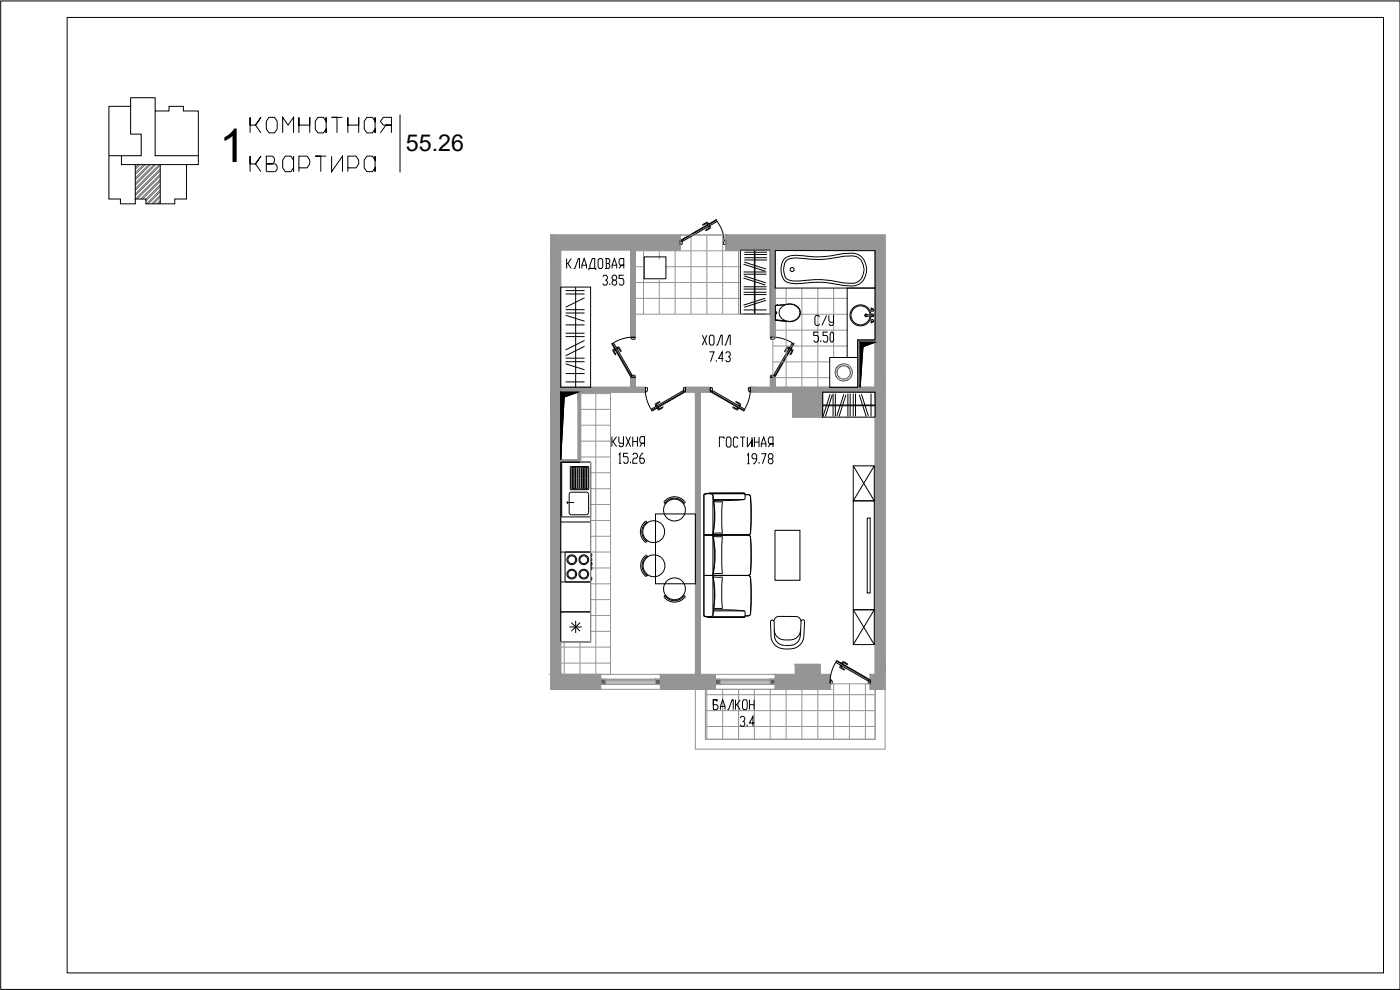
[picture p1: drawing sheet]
<svg xmlns="http://www.w3.org/2000/svg" width="420mm" height="297mm" viewBox="0 0 420 297" stroke-linecap="round" stroke-linejoin="round" font-family="sans-serif">
<defs><g id="words">
<text font-size="14" x="65.8" y="48.5">1</text>
<text font-size="7" x="121.8" y="45.4">55.26</text>
</g></defs>
<g fill="none" stroke="#939598" stroke-width=".3">
<path d="M190.7 75.3h31.5M193.1 75v19.3M197.9 75v2.8M202.6 75v19.3M204.1 70.5h13.7M207.4 70.5v23.8M212.1 70.5v23.8M216.9 70.5v23.8M221.7 75v19.3M190.7 89.5h31.5M190.7 84.8h31.5M190.7 80h2.8"/>
<path d="M197.9 83.9v10.4M199.8 80h22.4M174.2 118.1h9M178.8 117.7v84.6M174.2 137.1h9M174.2 132.4h9M174.2 127.6h9M174.2 122.8h9M177.2 156.2h6M177.2 151.4h6M177.2 146.6h6M177.2 141.8h6"/>
<path d="M177.2 179.9h6M177.2 175.2h6M177.2 165.6h6M177.2 160.9h6M177.6 170.4h5.6M168.3 199h14.9M168.3 194.2h14.9M169.3 192.6v9.7M174.1 192.6v9.7M177.2 189.4h6M177.2 184.7h6M211.7 218h50.9"/>
<path d="M211.7 213.2h50.9M211.7 208.4h50.9M212.1 206.8v15M216.9 206.8v15M221.7 206.8v15M226.4 206.8v15M231.1 206.8v15M235.9 206.8v15M240.7 206.8v15M245.4 206.8v15M250.2 205.2v16.6M254.9 205.2v16.6"/>
<path d="M259.7 205.2v16.6"/>
</g>
<path d="M165.3 70.5h38.8v4.5h-13.4v26.2h-1.5v-26.2h-20.9v41.2h20.9v-3h1.5v3h3v1.5h-25.4v84.6h12v4.5h-15zM217.8 70.5h47.8v136.3h-4.4v-4.5h1.4v-84.6h-15.7v7.5h-9v-7.5h-12.7v-1.5h6v-3h1.5v3h29.9v-41.2h-29.9v26.2h-1.5v-26.2h-13.4zM205.7 116.2h7.5v1.5h-3v84.6h4.5v4.5h-16.5v-4.5h10.5v-84.6h-3zM232.7 202.3h6v-3h7.5v3h3v4.5h-16.5zM262.6 206.8v15h-50.9v-15h-3v18h56.9v-18" fill="none" stroke="#939598" stroke-width=".3"/>
<g fill="#636466" stroke="#636466" stroke-width=".3">
<path d="M231.2 203.8l1.5 1.5v-1.5zM231.2 203.8l1.5 1.5h-1.5z"/>
<path d="M214.7 203.8l1.5 1.5v-1.5zM214.7 203.8l1.5 1.5h-1.5z"/>
<path d="M196.7 203.8l1.5 1.5v-1.5zM196.7 203.8l1.5 1.5h-1.5z"/>
<path d="M180.3 203.8l1.4 1.5v-1.5zM180.3 203.8l1.4 1.5h-1.4z"/>
</g>
<path d="M180.3 203.8h17.9v1.5h-17.9zM214.7 203.8h18v1.5h-18z" fill="none" stroke="#939598" stroke-width=".3"/>
<g fill="#939598" stroke="#939598" stroke-width=".3">
<path d="M189.2 101.2h1.5z"/>
<path d="M168.3 117.7h25.4z"/>
<path d="M217.8 70.5l47.8 4.5v-4.5zM217.8 70.5l47.8 4.5h-47.8z"/>
<path d="M165.3 70.5l38.8 4.5v-4.5zM165.3 70.5l38.8 4.5h-38.8z"/>
<path d="M217.8 75h14.9zM217.8 75h14.9z"/>
<path d="M232.7 75h32.9zM232.7 75h32.9z"/>
<path d="M231.2 75l1.5 26.2v-26.2zM231.2 75l1.5 26.2h-1.5z"/>
<path d="M189.2 75l1.5 26.2v-26.2zM189.2 75l1.5 26.2h-1.5z"/>
<path d="M262.6 75l3 41.2v-41.2zM262.6 75l3 41.2h-3z"/>
<path d="M231.2 113.2l1.5 3v-3zM231.2 113.2l1.5 3h-1.5z"/>
<path d="M189.2 113.2l1.5 3v-3zM189.2 113.2l1.5 3h-1.5z"/>
<path d="M165.3 75l3 41.2v-41.2zM165.3 75l3 41.2h-3z"/>
<path d="M225.2 116.2l40.4 1.5v-1.5zM225.2 116.2l40.4 1.5h-40.4z"/>
<path d="M205.7 116.2l7.5 1.5v-1.5zM205.7 116.2l7.5 1.5h-7.5z"/>
<path d="M165.3 116.2l28.4 1.5v-1.5zM165.3 116.2l28.4 1.5h-28.4z"/>
<path d="M165.3 117.7h3zM165.3 117.7h3z"/>
<path d="M237.9 117.7l9 7.5v-7.5zM237.9 117.7l9 7.5h-9z"/>
<path d="M262.6 117.7l3 84.6v-84.6zM262.6 117.7l3 84.6h-3z"/>
<path d="M238.7 199.3l7.5 3v-3zM238.7 199.3l7.5 3h-7.5z"/>
<path d="M208.7 117.7l1.5 84.6v-84.6zM208.7 117.7l1.5 84.6h-1.5z"/>
<path d="M165.3 117.7l3 84.6v-84.6zM165.3 117.7l3 84.6h-3z"/>
<path d="M261.2 202.3l4.4 4.5v-4.5zM261.2 202.3l4.4 4.5h-4.4z"/>
<path d="M232.7 202.3l16.5 4.5v-4.5zM232.7 202.3l16.5 4.5h-16.5z"/>
<path d="M198.2 202.3l16.5 4.5v-4.5zM198.2 202.3l16.5 4.5h-16.5z"/>
<path d="M165.3 202.3l15 4.5v-4.5zM165.3 202.3l15 4.5h-15z"/>
</g>
<path d="M180.3 202.3h17.9v4.5h-17.9zM214.7 202.3h18v4.5h-18z" fill="none" stroke="#939598" stroke-width=".3"/>
<g fill="none" stroke="#000" stroke-width=".3">
<path d="M204.1 72.1h.5M204.1 72v1.5M204.5 72l10.6-6.1v.1l-10.5 6.1zM204.6 72.1l.2 .4M204.6 72.1l.1 .4M204.7 72.5v.8h-.6M212 66.6l.4 .1M212.1 66.7l-1.2 .8 1.3-.6 .2 .4M212.4 66.8l.2 .4M212.8 67.9l.2 .4-1.2 .7M212.9 67.1l-.8 .4M213.1 68l-.1-.2 .2 .4"/>
<path d="M213.1 67.6l-.7 .5M213.2 68.2l-.1 .3-1.1 .6-.2-.1M215.1 66.1l.1 .3-10.4 6.1M215.2 66.4a9.8 9.8 0 0 1 2.1 5.7M217.8 72.1h-.5v.4h-.1v.8h.6M217.8 72v1.5M183.6 103.1l.1-.1 5.7 9.8-.2 .1zM183.9 105.3l.7 1.1M184 104.9l-.1 .3M184.2 102.9l5.5 9.7-.3 .2M184.2 102.9l-.4 .2M184.4 104.5l.4 .7"/>
<path d="M184.4 104.8l-.4 .2M184.5 104.9l-.3 .3 .6 1.1-.2 .1M184.9 104.2l.4 .7M185.2 104.5l.3-.2 .7 1.2 .2-.1M185.3 104.3l-.2 .1 .4-.3 .3 .1 .6 1.2M189.2 101.2a12 12 0 0 0-5.1 1.7M189.2 101.2h1.6M189.2 113.2h1.6M189.4 112.8l1.2-.2v.6M189.4 101.2v.5l.3 .1h.9v-.6M189.4 112.8v.4M193.7 117.7a12 12 0 0 0 1.7 5.1"/>
<path d="M193.7 116.3h.6l-.1 1.2h-.5M193.7 116.2v1.5M205.3 117.5l-.2-.3-9.7 5.6 .2 .3M205.3 117.5h.4M205.7 116.3h-.6l.2 1.2M205.7 116.2v1.5M213.2 116.3h.6l-.1 1.2M213.2 117.5h.5M213.2 116.2v1.5M213.6 117.5l9.8 5.7-.1 .1-9.8-5.6zM213.7 117.5l.2-.3 9.6 5.6-.2 .3M225.2 116.2a11.5 11.5 0 0 1-1.7 6.6"/>
<path d="M225.2 116.3h-.6l.1 1.2h.5M231.2 101.2h1.5M231.2 113.2h1.5M231.3 101.2v.6l1.2-.1v-.5M232.5 112.8l-1.2-.2v.6M232.5 112.8v.4M232.7 101.2a12 12 0 0 1 5 1.7M236.4 104.1l-.3 .1-.6 1.2M236.5 104.1l.4 .3-.3-.1M236.7 104.5l-.4-.2-.6 1.2-.2-.1M237 104.1v.1M237 104.1l-.4 .8"/>
<path d="M237.4 104.9l.3 .3-.6 1.1 .2 .1M237.5 104.8l.4 .2M237.6 104.5l-.5 .7M237.8 102.9l-5.6 9.7 .3 .2M237.8 102.9l.3 .2M237.9 104.9l.1 .3-.7 1.2M238.2 103l.1 .1-5.6 9.8-.2-.1zM195.5 123.2l9.8-5.7 .1 .2-9.8 5.6zM196.7 122h.1M196.7 121.1l-.1 .4 .3 .4-.1-.2M197 122.6h.1M197.4 121.6l-.7 .4"/>
<path d="M197.8 122.1l-.8 .5M197.9 120.5l.1 .2-1.1 .7 .2 .3M197.9 120.5l-1.2 .6M198.8 122.1l.1 .2-1.1 .7-.3-.1-.2-.4M198.8 122.1l-1.1 .7-.2-.4M220.1 122.1l-.1 .2 1.1 .7 .6-.5M220.1 122.1l1.1 .7 .2-.4M221.1 122.1l.8 .5M221.4 121.6l.9 .4M222.2 121.1l-1.3-.6 1.1 .9-.2 .3M222.2 121.1l-.2 .8 .1-.2M222.3 122h-.1"/>
<path d="M250.8 198.7a12 12 0 0 0-1.7 5.1M251 198.1l9.8 5.7-.1 .2-9.7-5.7zM251 198.4l-.2 .3 9.7 5.6 .2-.4M252.1 199.5l.8 .4M252.2 199.8l.1-.1-.2 .4M252.4 199l.8 .3M252.5 199.8l-.2 .4 1.1 .6-.1 .2M252.7 199l.2-.4 .3-.1 1.1 .7-.1 .2M252.9 199.1l.2-.4 1.2 .7M253.2 199.3v.1M249.2 204h.4v.4h.2v.8h-.6M249.2 203.8v1.5"/>
<path d="M252 200l.1 .4M252.2 200.3l1.1 .7M260.7 204l-.1 1.2h.6M260.7 204h.5M261.2 203.8v1.5"/>
<circle cx="204.6" cy="72.4" r=".06"/>
<circle cx="189.6" cy="112.7" r=".06"/>
<circle cx="205.2" cy="117.3" r=".06"/>
<circle cx="213.7" cy="117.3" r=".06"/>
<circle cx="232.3" cy="112.7" r=".06"/>
<circle cx="260.6" cy="204.2" r=".06"/>
</g>
<g fill="#939598" stroke="#939598" stroke-width=".3">
<path d="M173.5 117.7l.7 20.2v-20.2zM173.5 117.7l.7 20.2h-.7z"/>
<path d="M168.3 137.9l5.9 .8v-.8zM168.3 137.9l5.9 .8h-5.9z"/>
<path d="M257.4 102l5.2 .7v-.7zM257.4 102l5.2 .7h-5.2z"/>
<path d="M257.4 102.7l.7 13.5v-13.5zM257.4 102.7l.7 13.5h-.7z"/>
</g>
<g fill="none" stroke="#939598" stroke-width=".3">
<path d="M190.7 75h13.4v-4.5h13.7v4.5h13.4v19.3h-40.5zM232.7 75h29.9v41.2h-29.9v-3h-.8v-12h.8zM232.7 99h21.6M232.7 89.5h21.6M235.9 86.4v4.9M235.9 96.4v19.8M240.2 94.3h14.1M240.7 86.4v29.8M245.4 86.4v29.8M250.2 86.4v20.9M174.2 117.7h9v84.6h-14.9v-9.7h8.9v-53.9h-3zM231.9 108.6h17.1"/>
<path d="M231.9 103.8h22.4M232.7 113.3h16.3M211.7 206.8h37.5v-1.6h12v1.6h1.4v15h-50.9z"/>
</g>
<path d="M173.5 117.7h.7v21h-5.9v-.8h5.2zM257.4 102h5.2v.7h-4.5v13.5h-.7z" fill="none" stroke="#939598" stroke-width=".3"/>
<g fill="#000" stroke="#000" stroke-width=".3">
<path d="M168.3 117.7h5.2l-4.2 1.4zM258.1 102.7h4.5l-3.6 1.3z"/>
<path d="M168.3 117.7v1.4h1zM168.3 119.1h1l-1 18.8z"/>
<path d="M258.1 102.7v1.3h.9zM258.1 104h.9l-.9 12.2z"/>
</g>
<path d="M168.3 117.7h5.2l-4.2 1.4-1 18.8zM258.1 102.7h4.5l-3.6 1.3-.9 12.2z" fill="none" stroke="#000" stroke-width=".3"/>
<g fill="none" stroke="#000" stroke-width=".3">
<path d="M32.7 31.9h6.5v-2.6h7.4v4h4.1v-1.4h4.3v1.4h4.5v16.1h-3.5v10.3h-3.5v1.5h-8.7v-1.5h-3.2v1.5h-4.4v-1.5h-3.5zM39.2 31.9v8.3h3.2v6.5h-9.7M46.6 33.3v13.4h12.9M75.1 39.9v-4.7v2.3h1.6l1.6-2.3-1.6 2.3 1.6 2.4M80.7 35.2h1.7l.8 1.2v2.3l-.8 1.2h-1.7l-.8-1.2v-2.3zM84.8 39.9v-4.7l1.6 2.3 1.7-2.3v4.7M89.7 39.9v-4.7v2.3h3.3v-2.3v4.7M95.4 35.2h1.7l.8 1.2v-1.2v4.7v-1.2l-.8 1.2h-1.7l-.8-1.2v-2.3zM102.8 35.2h-3.3h1.6v4.7M104.4 39.9v-4.7v2.3h3.3v-2.3v4.7M110.1 35.2h1.7l.8 1.2v-1.2v4.7v-1.2l-.8 1.2h-1.7l-.8-1.2v-2.3zM114.2 39.9l1.6-2.4h-.8l-.8-1.1 .8-1.2h2.5v2.3h-1.7h1.7v2.4"/>
<path d="M120.1 34.4v17.3M36.4 46.7v2.7h4.2v10.3M40.6 49.4h7.5v11.8M48.1 49.4h7.9M75.1 51.5v-4.7v2.4h1.6l1.6-2.4-1.6 2.4 1.6 2.3M79.9 46.8h1.7a1.24 1.24 0 0 1 .8 1.2 1.24 1.24 0 0 1-.8 1.2h-1.7h2.5a1.24 1.24 0 0 1 .8 1.1 1.24 1.24 0 0 1-.8 1.2h-2.5zM85.6 46.8h1.7l.8 1.2v-1.2v4.7v-1.1l-.8 1.1h-1.7l-.8-1.1v-2.4zM89.7 50.4h2.5l.8-1.2v-1.2l-.8-1.2h-2.5v4.7M97.9 46.8h-3.3h1.7v4.7M99.5 46.8v4.7l3.3-4.7v4.7M104.4 50.4h2.4l.9-1.2v-1.2l-.9-1.2h-2.4v4.7M110.1 46.8h1.7l.8 1.2v-1.2v4.7v-1.1l-.8 1.1h-1.7l-.8-1.1v-2.4z"/>
<path d="M170.1 77.6v2.9M170.4 79.1l1.1 1.4M171.5 77.6l-1.1 1.5h-.3M174.6 79.6h1.4M179.9 77.6h.7l.3 .4v2.1l-.3 .4h-.7l-.4-.4v-2.1zM181.6 77.6h1.1l.3 .4v.6l-.3 .5M181.9 79.1h.8l.3 .5v.5l-.3 .4h-1.1M181.9 77.6v2.9M183.7 79.6h1.4M193.3 77.1h6.6v6.5h-6.6zM222.2 75h9M232.7 75.2h29.9v11.2h-29.9z"/>
<path d="M235.5 77.6a8.5 8.5 0 0 1 6.3-.8l3 .3 2.5-.1 4.8-.7a7.9 7.9 0 0 1 6 .4 5.2 5.2 0 0 1-1.3 9h-3.4a36 36 0 0 0-14.2-.6 4.9 4.9 0 0 1-4.1-1.4 5.8 5.8 0 0 1 .4-6.1zM236 78.1a8.4 8.4 0 0 1 5.7-.5l.7 .1a32.9 32.9 0 0 0 11-.8l1.5-.1a3.6 3.6 0 0 1 4.3 3.6 3.8 3.8 0 0 1-3 4.6l-2.8-.1a35.5 35.5 0 0 0-14.2-.6 3.2 3.2 0 0 1-4-3.4l.3-2zM168.3 86.1h8.9v30.1h-8.9zM172.2 80.5h.3l1.1-2.9h.3v2.9M174.6 80.5v-.9l.7-2 .7 2v.9M176.7 81.1v-.6h1.8v-2.9h-.7l-.8 2v.9h1.8v.6M180.9 83l.4-.4h.6l.4 .4v.6l-.4 .5h-.3M181.9 84.1l.4 .5v.5l-.4 .4h-.6l-.4-.4M183 85.1v.4M183.7 80.5v-.9l.7-2 .7 2v.9M184.1 84.1l-.4-.5v-.6l.4-.4h.6l.4 .4v.6l-.4 .5h-.6l-.4 .5v.5l.4 .4h.6l.4-.4v-.5l-.4-.5M185.8 80.5l.7-.9h.7v-2h-1.1l-.3 .4v1.1l.3 .5h1.1v.9"/>
<path d="M187.2 82.6h-1.4v1h1.1l.3 .5v1l-.3 .4h-.8l-.3-.4M232.7 91.7v4.3M232.7 93.3l.2 .1v.9h-.2M232.7 96h.2M232.7 96l2.9 .3M232.7 96l.2 .1M232.7 96l2.8 .3M232.8 96.1l3.3 .3M233 93.6v.5zM233.3 91.6h.1M233.3 91.6l-.6 .1M233.3 91.6l2.3-.2a3.3 3.3 0 0 1 4.6 2.5 3.2 3.2 0 0 1-4.5 2.4"/>
<path d="M234.7 92a3.3 3.3 0 0 1 5.4 1.9 3.2 3.2 0 0 1-3.2 2.6 3.2 3.2 0 0 1-3.1-2.7l.2-1zM235.5 91.5l-2.8 .2M235.6 96.3h.1M245.6 99.6h-1.4v1.1h1.1l.3 .5v.9l-.3 .5h-.7l-.4-.5M246 95.2l-.4-.6h-.7l-.3 .6v1.9l.3 .5h.7l.4-.5M248.1 94.6l-1.4 3M248.4 99.6h-1.4v1.1h1.1l.3 .5v.9l-.3 .5h-.7l-.4-.5M248.8 94.6v1.6l.3 .5h1v-2.1v2.5l-.3 .5h-.7l-.3-.5M249.5 99.6h.3l.3 .5v2l-.3 .5h-.3l-.4-.5v-2zM254.3 86.4h8.3v15.6h-5.2v5.3h-3.1zM260.2 94.4l-.3-.1-.3 .3 .2 .3 .4-.1M260.3 94.4a.4 .4 0 0 0-.6-.1 .4 .4 0 0 0 0 .6 .4 .4 0 0 0 .6-.1"/>
<path d="M261.1 94.5a2.86 2.86 0 0 0-4.3-2.3 2.86 2.86 0 0 0 0 4.9 2.86 2.86 0 0 0 4.3-2.3M261.4 92.3l.5 .7M261.4 96.9l.5-.6-.5 .7M261.4 92.4l.5 .6M261.4 94.5a3.2 3.2 0 0 0-4.8-2.6 3.2 3.2 0 0 0 0 5.4 3.2 3.2 0 0 0 4.8-2.5M261.4 94.4a.4 .4 0 0 1 .7-.1 .4 .4 0 0 1 0 .6 .4 .4 0 0 1-.6-.1M261.5 96.6a.4 .4 0 0 1 .1-.7 .4 .4 0 0 1 .6 .4 .4 .4 0 0 1-.5 .3M261.7 92.6a.4 .4 0 0 1 .5 .4 .4 .4 0 0 1-.6 .4 .4 .4 0 0 1-.1-.7M261.8 94.5l.2 .2-.2 .2M261.8 94.5h-1.9l-.1 .2 .1 .2h1.9M210.8 100.6l1.4 2.9M212.2 100.6l-1.4 2.9"/>
<path d="M212.9 105.6h1.4l-1.1 2.9M213.2 100.6h.8l.3 .4v2.1l-.3 .4h-.8l-.3-.4v-2.1zM215 103.5h.3l1.1-2.9h.3v2.9M215 108.1v.4M217.1 107.6h-1.4l1-2v2.9M217.4 103.5h.4l1-2.9h.4v2.9M217.8 106l.3-.4h.7l.4 .4v.5l-.4 .5h-.3M218.8 107l.4 .6v.5l-.4 .4h-.7l-.3-.4M246.3 102.1v.5M249 107.3h8.4v8.9h-8.4zM250.7 111.5v.7M250.7 112.2l.2 .6"/>
<path d="M250.7 111.3v.2M250.8 110.9l-.1 .4M250.9 112.8l.6 .9M251.2 111.5v.4M251.2 112v.2M251.3 112.2l.2 .6M251.3 111.3l-.1 .2M251.3 111.1v.2M251.5 112.8l.6 .6M251.6 113.7l.1 .1M251.6 110.5l-.3 .6M251.8 109.7l-1 1.1"/>
<path d="M251.8 113.9l.3 .1M251.8 110.3l-.1 .2M252 110.2l-.2 .1M252.1 114.1l.6 .1M252.2 113.4l.3 .2M252.3 110l-.3 .2M252.6 109.3l-.8 .3M252.6 109.8l-.2 .1M252.6 113.7h.3M252.8 114.3h.6M252.8 109.8h-.2M252.8 109.2h-.2"/>
<path d="M252.8 109.2h.6M253 113.7h.4M253.4 109.8h-.6M253.5 109.8l.6 .1M253.5 109.2h.4M253.6 113.7h-.2M253.6 114.2l-.2 .1M253.7 114.2h.2M253.8 113.6l-.1 .1M253.9 109.3l.4 .1M254 113.6h-.1M254.1 114.2h-.2"/>
<path d="M254.1 110l.8 .7M254.3 109.4l.4 .2M254.4 113.3l-.3 .2M254.6 113.2l-.1 .1M254.7 113.9l-.6 .2M254.7 109.7l.5 .4M254.8 113.7l-.1 .1M254.9 112.8l-.3 .3M254.9 110.7l.2 .4M255 112.6l-.1 .2M255 113.6l-.1 .1M255.1 111.1v.2"/>
<path d="M255.1 112.2l-.1 .4M255.2 111.3v.4M255.2 112l-.1 .2M255.2 110.1l.2 .4M255.2 111.8v.2M255.4 110.5l.3 .6M255.4 113.1l-.3 .4M255.5 112.8l-.1 .2M255.7 111.1v.2M255.7 112.2l-.2 .6M255.7 111.3l.1 .7M255.8 112l-.1 .2"/>
<path d="M168.3 138.7h8.9v44.9h-8.9zM168.6 138.7v16.4h8.6M171.4 139.9l-.3 .4M171.5 140h4.9M176.4 139.9l.3 .4M183.6 131v3M184 132.5l1 1.5M185 131l-1 1.5h-.4M185.7 131v1.5l.4 .5h1v-2v2.5l-.3 .5h-.7l-.4-.5M185.7 136.5l.4-.5v3M185.7 139h.7M187.8 131l1.4 3"/>
<path d="M188.5 136h-1.4v1h1.1l.3 .5v1l-.3 .5h-.7l-.4-.5M189.2 131l-1.4 3M189.2 138.5v.5M189.9 136.5l.3-.5h.8l.3 .5v.5l-.3 .5h-.8l-.3 .5v1h1.4M189.9 131v3M189.9 132.5h1.4M191.3 131v3M192 134l.7-1h.7v-2h-1l-.4 .5v1l.4 .5h1v1M193 136h-.3l-.7 1v1.5l.4 .5h.6l.4-.5v-.5l-.4-.5h-1M217.3 131.6v-.5h-1.4v3M218.4 131.1h.6l.4 .5v2l-.4 .5h-.6l-.4-.5v-2zM221.5 131.6l-.4-.5h-.7l-.3 .5v2l.3 .5h.7l.4-.5"/>
<path d="M222.2 131.1h1.4M222.9 131.1v3M224.3 131.1v3l1.4-1.9v1.9v-3M224.3 136.6l.3-.5v3M224.3 139.1h.7M226.4 131.1v3M226.4 132.7h1.4M227.1 137.7h-1.1l-.3-.6v-.5l.3-.5h.7l.4 .5v1.6l-.7 .9h-.4M227.8 131.1v3M227.8 138.6v.5M228.5 134.1v-.9l.7-2.1 .7 2.1v.9M228.5 136.1h1.4l-1.1 3"/>
<path d="M228.5 133.2h1.4M230.6 134.1l.7-.9h.7v-2.1h-1.1l-.3 .5v1.1l.3 .5h1.1v.9M230.9 137.7l-.3-.6v-.5l.3-.5h.7l.4 .5v.5l-.4 .6h-.7l-.3 .5v.4l.3 .5h.7l.4-.5v-.4l-.4-.5M256.1 139.8h6.3v10.5h-6.3zM256.1 139.8l6.3 10.5M262.4 139.8l-6.3 10.5M168.3 156.6h8.9M170 150.8h2.3M170.3 150.4v.8M171.2 140.3l-.1 6.3 .3 .3 5.3-.1v-6.5M171.4 140.4l.2-.3 .2 .3v6l-.2 .3-.2-.3M171.4 140.4v6.1"/>
<path d="M171.5 147.6l-.5 .2-.2 .5v5.5l.2 .5 .5 .2M171.5 154.5h4.5M171.5 147.7h4.5M172.2 140.2l.3 .2v6l-.2 .3-.3-.2zM172.8 140.2h.3l.1 .2v6l-.3 .3-.2-.1zM173.5 140.2l.3 .2v6l-.2 .3-.2-.3zM174 146.4l.2 .3M174 140.4v6.1M174.2 140.1l-.2 .3M174.3 140.1l.2 .3v6l-.2 .3M174.7 140.4l.2-.3 .2 .3v6l-.2 .3-.2-.3M174.7 140.4v6.1"/>
<path d="M175.3 140.4l.3-.3 .2 .3v6l-.3 .3-.2-.3M175.3 140.4v6.1M176 147.6l.4 .2 .2 .5M176.1 140.2l.4 .2-.1 6-.2 .3-.2-.3zM176.6 153.8l-.2 .5-.4 .2M176.7 148.3v5.5M193.8 157l.2 .3M193.9 156.4a3.8 3.8 0 0 0-.3 6.2M193.9 156.4l.4 .5M194 156.4v.2a3.8 3.8 0 0 0-.1 5.7M196.7 154.2h12v21h-12zM199.3 150.8l.5 .4"/>
<path d="M199.7 150.7a3.6 3.6 0 0 1 5.6 .2l.3-.2a3.8 3.8 0 0 0-6.3 .1M199.7 150.7l-.4 .1M199.9 150.7l.3 .2M205.1 150.7l-.3 .1M205.5 150.9l-.4 .3M211.2 148.3l1.4-.2 1.3 .2a38.8 38.8 0 0 1 0 12.2 38.8 38.8 0 0 1 0 12.2 38.5 38.5 0 0 1 0 12.1l-1.3 .3-1.4-.3M211.2 148.4v36.4M212.5 148.1h11M214 148.4v36.4M214.2 149.9h9.3M214.2 150.5a24.9 24.9 0 0 1-.2 9.6M214.2 150.4l2.6 .1-.2 4.8 .2 4.7-2.8 .1"/>
<path d="M223.5 149.9l-4.7 .3h-4.6M223.5 148.1l.1 .7-.1 1.1M223.5 147.9h-10.1l-2.2 .5M223.5 148.1l.1 .3M223.5 147.9v.2M223.5 147.9l-10.4 .1-1.9 .4M223.6 148.4h1.2l.4 .5a59.8 59.8 0 0 1 .1 10.9M223.6 148.4h.9M224.5 148.4l.7 .5 .2 5.5-.2 5.4M225.3 159.8l-.3 .5-.5 .2 .5 .2 .3 .6M225.3 159.8l-.3 .5-.5 .2M232.6 159.1h7.5v15h-7.5z"/>
<path d="M256.1 150.3h6.3v32.7h-6.3zM260.3 155.4h.9v22.5h-.9zM168.3 165.6h8.9M168.3 174.6h8.9M169.6 165.6v9M177.2 166.2h.4v.8h-.4M177.2 167.5h.4v.8h-.4M177.2 168.8h.4v.8h-.4M177.2 170.1h.4v.8h-.4M177.2 173.2h.4v.9h-.4M193.7 166.7a4 4 0 0 0 0 6.1M193.8 167.2l.3 .3"/>
<path d="M193.9 162.2l.1 .4M193.9 161.9l-.1 .3M194 166.6l-.3 .1M194 172.2l-.2 .2M194 166.6l.1 .2a3.8 3.8 0 0 0 0 5.8l-.2 .3-.2-.1M194.1 166.7l.3 .4M194.3 162.2l-.3 .4h-.4M194.4 172.5l-.3 .4M199.3 178.9l.4 .1M199.8 178.6l-.5 .3a3.8 3.8 0 0 0 6.2 .3M200.2 178.9l-.3 .2M204.8 178.9l.3 .2"/>
<path d="M205.1 178.6l.4 .3M205.5 178.9h-.2a3.6 3.6 0 0 1-5.6 .1M205.5 178.9v.4M211.2 160.5h13.3M211.2 172.7h13.3M216.8 173.1h-2.8a24.9 24.9 0 0 1 .2 9.6h2.6M216.8 161h-2.8a25.8 25.8 0 0 1 0 11.2h2.8l-.2-5.1 .2-6.1M216.8 173.1l-.2 4.8 .2 4.7M224.5 172.7l.5 .2 .3 .5M224.5 160.5l.5 .3 .3 .4M225.2 173.4l.2 5.3-.2 5.3M225.2 161.3l.2 5.3-.2 5.3"/>
<path d="M225.3 171.9l-.3 .5-.5 .2 .5 .3 .3 .5M225.3 173.4l.2 6.8-.2 3.9M225.3 161.2l.2 6.8-.2 3.9M225.3 171.9l-.3 .6-.5 .2M211.2 184.8l1.9 .4 10.4-.1M211.2 184.8l2.2 .4M212.5 185.1h11M214.2 183h6.2l3.1 .3h-9.3M223.5 183.3l.1 .7-.1 1.1M223.6 184.8l-.1 .3M223.6 184.8h.9M225.3 184l-.3 .6-.5 .2"/>
<path d="M225.3 184.1l-.3 .6-1.4 .1M231.4 190.6a4 4 0 0 0 4 4.1 4.6 4.6 0 0 0 5.8-3.2l.1-.8M232.4 189.1a2.98 2.98 0 0 0 2.9 2.9M235.3 192h2M238.9 185a1.5 1.5 0 0 1 1.5 1.5l-.2 4.3a3.1 3.1 0 0 1-3.1 2.8 3.6 3.6 0 0 1-4.6-2.2l-.2-5M238.9 185l-5.1-.1a1.5 1.5 0 0 0-1.5 1.5 .54 .54 0 0 0-.6-.4 .54 .54 0 0 0-.5 .6l.2 4M240.2 189.1a2.98 2.98 0 0 1-3 2.9M240.4 186.5a.53 .53 0 0 1 .5-.5 .53 .53 0 0 1 .6 .5M241.5 186.5l-.2 4.2M256.1 183h6.3v10.4h-6.3zM256.1 183l6.3 10.4M262.4 183l-6.3 10.4"/>
<path d="M214.1 210h1v.4v-.4h-1v1.4h1l.4 .5v.6l-.4 .4h-1zM216.2 212.9v-1l.7-1.9 .7 1.9v1M216.2 211.9h1.4M218.3 212.9h.4l1-2.9h.3v2.9M220.7 210v2.9M221.1 211.4l1 1.5M222.1 210l-1 1.4h-.4M222.1 215.4l.4-.4h.7l.3 .4v.5l-.3 .5h-.4M223.2 210h.7l.3 .4v2.1l-.3 .4h-.7l-.4-.4v-2.1zM223.2 216.4l.3 .5v.6l-.3 .4h-.7l-.4-.4M224.2 217.5v.4M224.9 210v2.9"/>
<path d="M224.9 211.4h1.4M226.3 216.9h-1.4l1.1-1.9v2.9M226.3 210v2.9"/>
<circle cx="237.7" cy="80.9" r=".61"/>
<circle cx="196.2" cy="159.5" r="3.3"/>
<circle cx="202.4" cy="153" r="3.3"/>
<circle cx="171.6" cy="167.9" r="1.46"/>
<circle cx="171.6" cy="172.3" r="1.46"/>
<circle cx="171.6" cy="167.9" r="1.16"/>
<circle cx="171.6" cy="172.3" r="1.16"/>
<circle cx="175.2" cy="172.3" r="1.46"/>
<circle cx="175.2" cy="167.9" r="1.46"/>
<circle cx="175.2" cy="167.9" r="1.16"/>
<circle cx="175.2" cy="172.3" r="1.16"/>
<circle cx="196.3" cy="169.8" r="3.3"/>
<circle cx="202.4" cy="176.7" r="3.3"/>
</g>
<!-- layer: 0 -->
<g fill="none" stroke="#000" stroke-width=".3">
<path d="M.2 .3h420v296.6h-420zM222.2 75h9v19.3h-9zM223.1 79.3l6.6 2.1M223.4 78.6l6.5 2.1M223.4 75.7h6.8M223.4 76.4h6.8M223.4 78h6.8M223.4 77.3h6.8M226.4 75v19.3M226.6 75v19.3M169.8 94.6l5.6 1.8M169.8 87.2h5.6"/>
<path d="M169.8 88.2h5.6M169.8 92.9h5.6M169.8 93.9h5.6M169.8 97.5h5.6M169.8 100h5.6M172.8 86.1v30.1M175.4 89.4l-5.6 2.8M223.1 83.4l6.6 2.1M223.2 93h6.8M223.2 94.3h6.8M223.2 81.6h6.8M223.2 82.3h6.8"/>
<path d="M223.2 86h6.8M223.2 86.7h6.8M223.2 88.4h6.8M223.2 87.7h6.8M223.4 82.8l6.5 2.1M229.7 89.5l-6.6 2.1M229.9 90.1l-6.5 2.1M169.8 101h5.6M169.8 109.2l5.6 1.7M169.8 107.5h5.6M169.8 108.5h5.6M169.8 112.1h5.6"/>
<path d="M169.8 114.6h5.6M175.4 102.1l-5.6 2.9M175.4 103.9l-5.6 2.9M246.9 117.7h15.7v7.5h-15.7zM249.1 118.3l-2 6.5M249.8 118.5l-2.1 6.5M250 118.1v6.9M250.7 118.1v6.9M253.2 118.3l-2 6.5M253.9 118.5l-2.1 6.5M254.5 118.1v6.9M255.1 118.1v6.9"/>
<path d="M256.1 118.1v6.9M256.8 118.1v6.9M257.9 118.5l2.1 6.5M258.5 118.3l2.1 6.5M261.4 118.1v6.9M246.9 121.7h15.7M246.9 121.5h15.7M168.3 183.6h8.9v9h-8.9zM170.9 188.1h3.7M171.5 186.8l2.6 2.6M172.8 186.3v3.6M174.1 186.8l-2.6 2.6"/>
</g>
<g fill="none" stroke="#939598" stroke-width=".3">
<path d="M180.3 203.8h1.4v1.5h-1.4zM180.3 203.8h17.9M180.3 205.3h17.9M181.7 204.2h15M181.7 204.6h15M181.7 205h15M196.7 203.8h1.5v1.5h-1.5zM214.7 203.8h1.5v1.5h-1.5zM214.7 203.8h18M214.7 205.3h18M216.2 204.2h15M216.2 204.6h15"/>
<path d="M216.2 205h15M231.2 203.8h1.5v1.5h-1.5z"/>
</g>
<g fill="none" stroke="#636466" stroke-width=".3">
<path d="M41.5 49.4l-.9 .9M42 49.4l-1.4 1.4M43.1 49.4l-2.5 2.4M43.6 49.4l-3 3M44.6 49.4l-4 4.1M45.2 49.4l-4.6 4.6M46.2 49.4l-5.6 5.6M46.7 49.4l-6.1 6.2M47.8 49.4l-7.2 7.2M48.1 50.7l-7.5 7.5M48.1 52.3l-7.5 7.4M48.1 53.8l-5.9 5.9"/>
<path d="M48.1 55.4l-4.3 4.4M48.1 57l-4.1 4.2M48.1 58.6l-2.5 2.6M48.1 49.6l-7.5 7.5M48.1 51.2l-7.5 7.5M48.1 52.8l-7 6.9M48.1 54.4l-5.3 5.3M48.1 56l-4.3 4.3M48.1 57.6l-3.6 3.6M48.1 59.1l-2 2.1M48.1 60.2l-1 1M48.1 60.7l-.4 .5"/>
</g>
<path d="M20.2 5.2h395v286.7h-395z" fill="none" stroke="#000" stroke-width=".3"/>
<use href="#words"/>
</svg>
